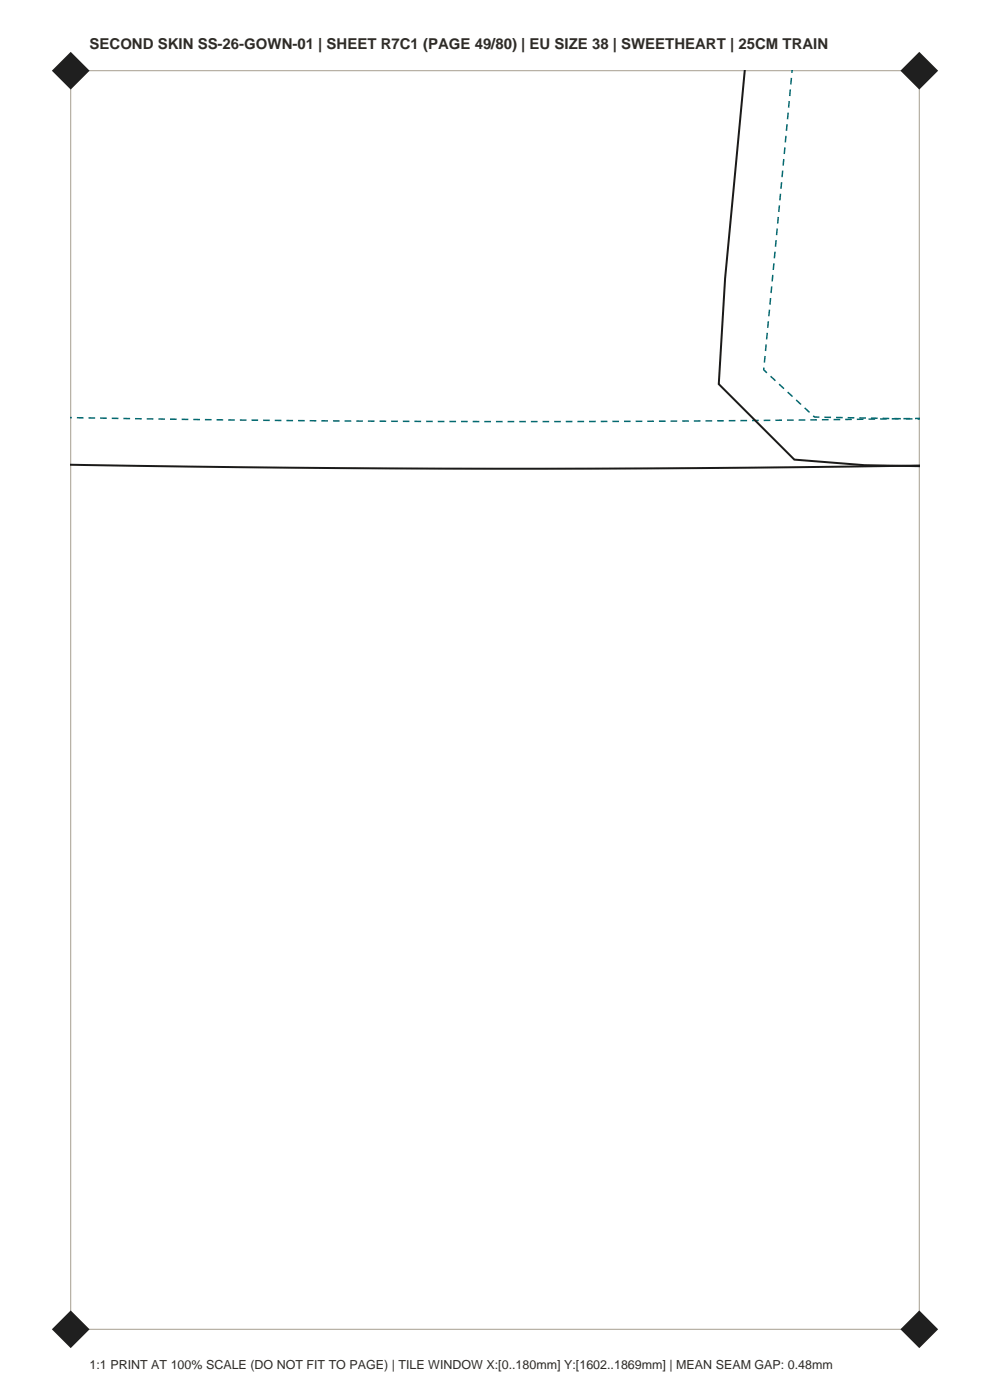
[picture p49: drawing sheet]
<svg xmlns="http://www.w3.org/2000/svg" width="210mm" height="297mm" viewBox="0 0 210 297" stroke-linecap="round" stroke-linejoin="round" font-family="sans-serif">
<defs><g id="words">
<text font-size="3.2" fill="#2e2b26" x="19" y="10.5">SECOND SKIN SS-26-GOWN-01 | SHEET R7C1 (PAGE 49/80) | EU SIZE 38 | SWEETHEART | 25CM TRAIN</text>
<text font-size="2.6" fill="#2e2b26" x="19" y="290.5">1:1 PRINT AT 100% SCALE (DO NOT FIT TO PAGE) | TILE WINDOW X:[0..180mm] Y:[1602..1869mm] | MEAN SEAM GAP: 0.48mm</text>
</g></defs>
<path d="M15 15h180v267h-180z" fill="none" stroke="#a69e8f" stroke-width=".21"/>
<g fill="#1f1f1f">
<path d="M11 282l4-4 4 4-4 4z" fill-rule="evenodd"/>
<path d="M191 282l4-4 4 4-4 4z" fill-rule="evenodd"/>
<path d="M11 15l4-4 4 4-4 4z" fill-rule="evenodd"/>
<path d="M191 15l4-4 4 4-4 4z" fill-rule="evenodd"/>
</g>
<path d="M158 14.9l-4.2 44.2-1.3 22.4 16 16 14.9 1.2 11.7 .2M15 98.6l46.4 .6 43.2 .2 43.2-.1 47.3-.5" fill="none" stroke="#1a1a1a" stroke-width=".42"/>
<path d="M195.1 88.8l-47.4 .5-43.1 .1-43.1-.2-46.5-.6M195.1 88.9l-22.3-.4-10.8-10 6-63.6" fill="none" stroke="#036970" stroke-width=".32" stroke-dasharray="1.4 1.1" stroke-linecap="butt"/>
<use href="#words"/>
</svg>
